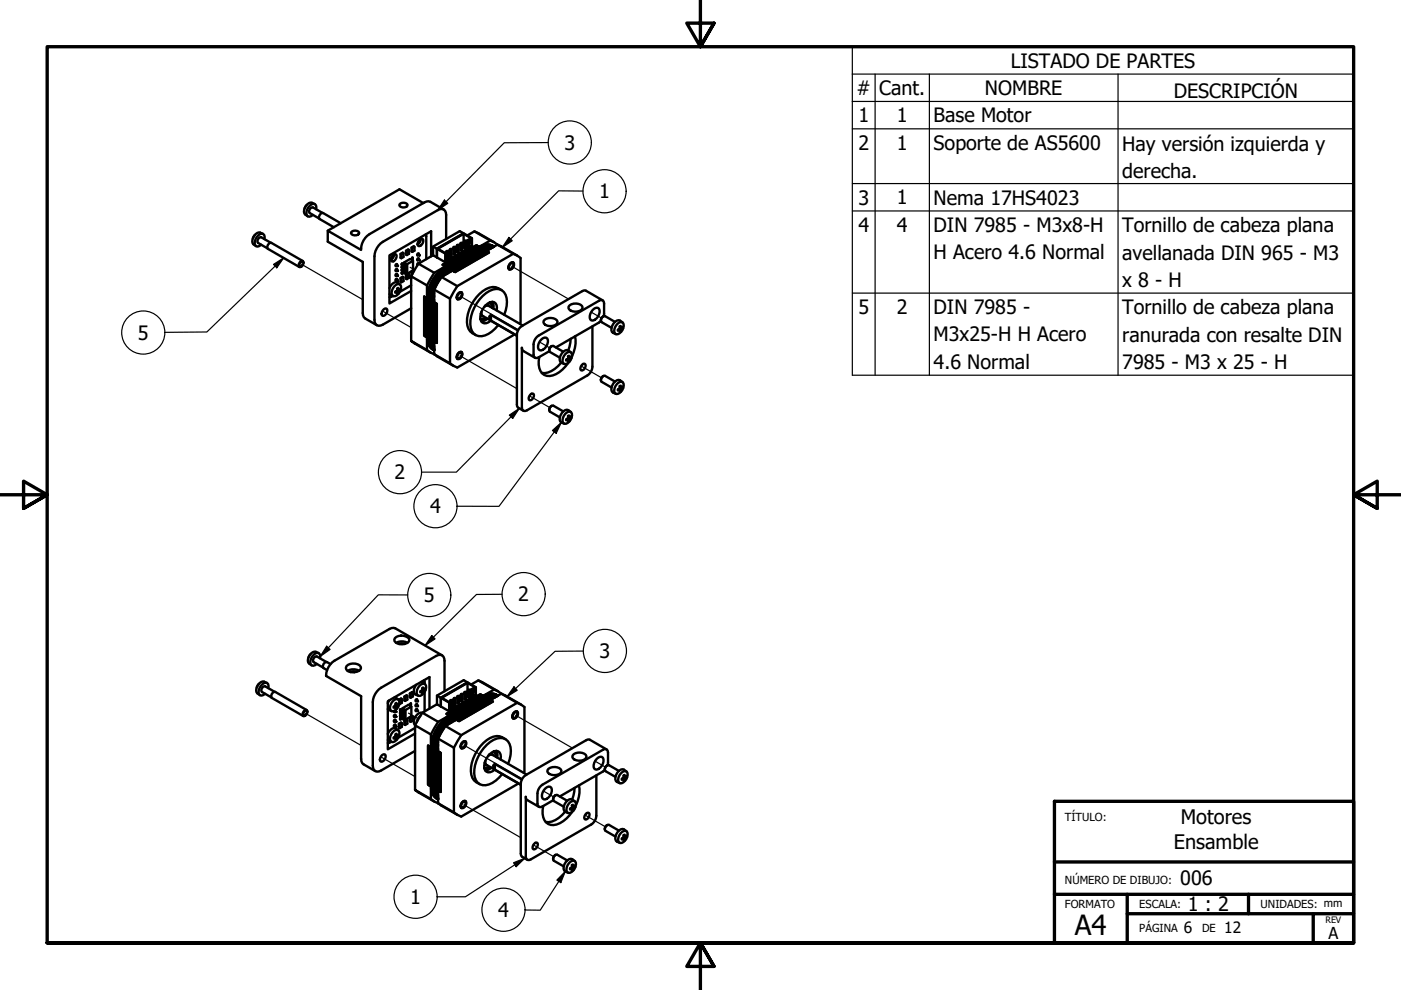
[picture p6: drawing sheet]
<svg xmlns="http://www.w3.org/2000/svg" width="297mm" height="210mm" viewBox="0 0 297 210" stroke-linecap="round" stroke-linejoin="round" font-family="sans-serif">
<defs><g id="words">
<text font-size="5.9" x="227.9" y="198.3">A4</text>
<g font-size="4.2">
<text x="214.3" y="14.4">LISTADO DE PARTES</text>
<text x="181.6" y="20.1">#</text>
<text x="186.4" y="20.2">Cant.</text>
<text x="208.8" y="20.2">NOMBRE</text>
<text x="248.8" y="20.7">DESCRIPCIÓN</text>
<text x="182" y="25.9">1</text>
<text x="190.2" y="25.9">1</text>
<text x="197.9" y="25.9">Base Motor</text>
<text x="119.7" y="31.8">3</text>
<text x="182" y="31.8">2</text>
<text x="190.2" y="31.7">1</text>
<text x="197.9" y="31.8">Soporte de AS5600</text>
<text x="237.9" y="31.9">Hay versión izquierda y</text>
<text x="237.9" y="37.7">derecha.</text>
<text x="127" y="42.1">1</text>
<text x="182" y="43.4">3</text>
<text x="190.2" y="43.4">1</text>
<text x="197.9" y="43.4">Nema 17HS4023</text>
<text x="182" y="49.2">4</text>
<text x="190.2" y="49.2">4</text>
<text x="197.9" y="49.2">DIN 7985 - M3x8-H</text>
<text x="237.9" y="49.2">Tornillo de cabeza plana</text>
<text x="197.9" y="55">H Acero 4.6 Normal</text>
<text x="237.9" y="55">avellanada DIN 965 - M3</text>
<text x="237.9" y="60.8">x 8 - H</text>
<text x="182" y="66.6">5</text>
<text x="190.2" y="66.6">2</text>
<text x="197.9" y="66.6">DIN 7985 -</text>
<text x="237.9" y="66.6">Tornillo de cabeza plana</text>
<text x="29.2" y="72">5</text>
<text x="197.9" y="72.4">M3x25-H H Acero</text>
<text x="237.9" y="72.4">ranurada con resalte DIN</text>
<text x="197.9" y="78.2">4.6 Normal</text>
<text x="237.9" y="78.2">7985 - M3 x 25 - H</text>
<text x="83.7" y="101.7">2</text>
<text x="91.2" y="108.9">4</text>
<text x="89.9" y="127.7">5</text>
<text x="109.9" y="127.5">2</text>
<text x="127.1" y="139.6">3</text>
<text x="248.9" y="180">Ensamble</text>
<text x="250.4" y="174.7">Motores</text>
<text x="87" y="191.7">1</text>
<text x="250.2" y="187.7">006</text>
<text x="105.6" y="194.4">4</text>
<text x="251.9" y="193.2">1 : 2</text>
</g>
<text font-size="3.5" x="281.6" y="199">A</text>
<g font-size="3.3">
<text x="251" y="197.8">6</text>
<text x="259.6" y="197.8">12</text>
</g>
<g font-size="2.4">
<text x="225.8" y="174">TÍTULO:</text>
<text x="225.8" y="187.3">NÚMERO DE DIBUJO:</text>
<text x="225.8" y="192.5">FORMATO</text>
<text x="241.6" y="197.6">PÁGINA</text>
<text x="241.6" y="192.5">ESCALA:</text>
<text x="254.9" y="197.6">DE</text>
<text x="267.3" y="192.5">UNIDADES: mm</text>
</g>
<text font-size="1.9" x="281" y="195.8">REV</text>
</g></defs>
<!-- layer: Tweak Trail (ANSI) -->
<g fill="none" stroke="#000" stroke-width=".25">
<path d="M63.9 56l13 7.5M87 56.7l.9 .5M108.5 56.4l12 7M81.1 65.9l6.1 3.6M97.5 62.8l12.4 7.1M97.5 75.4l12.1 7M114.4 72.5l2.2 1.3M123.2 77.6l4.3 2.5M125.3 66.2l2.2 1.2M112.2 83.9l4.4 2.5M64.7 151.2l11.9 6.9M86.6 151.2l2.1 1.2"/>
<path d="M98.4 158l12.3 7.1M109.3 151.7l12.1 6.9M80.7 160.5l7.3 4.2M98.4 170.6l12 7M113.1 179.1l4.3 2.5M115.2 167.7l2.2 1.3M124 172.8l4.4 2.5M126.2 161.4l2.2 1.2"/>
</g>
<!-- layer: Visible (ANSI) -->
<g fill="none" stroke="#000" stroke-width=".51">
<path d="M54 49.8l-.4 .8M55.8 49.6l-.6-.3a1.7 1.7 0 0 0-1.5 2.5l.6 .4M56.1 50.7v-.5l-.3-.6a1.73 1.73 0 0 0-1.8 2l.1 .4 .5 .3 .8-.4M57.4 51.5l-2-1.2a.79 .79 0 0 0-.7 1.2l2 1.2M63.7 55.7l.2-.2h.4a.7 .7 0 0 1-.1 .8 .7 .7 0 0 1-.7 .2l-.1-.2zM64.2 55.3l-6.7-3.8a.85 .85 0 0 0-.7 1.3l6.7 3.8M64.3 55.7l-.2-.4a.8 .8 0 0 0-.7 .5 .8 .8 0 0 0 .2 .8l.3-.1M65 43.5l-.4 .7M66.7 43.3l-.6-.3a1.7 1.7 0 0 0-1.4 2.5l.5 .4M67 44.4l.1-.5-.3-.6a1.72 1.72 0 0 0-1.8 2l.1 .4 .5 .2 .7-.3M68.4 45.1l-2-1.1a.79 .79 0 0 0-.7 1.2l2 1.1M72.2 47.3l-3.7-2.1a.85 .85 0 0 0-.7 1.2l3 1.8"/>
<path d="M74.5 49.2a1.1 1.1 0 0 1 1.7 .1 .99 .99 0 0 1-1.8 .2zM83.2 54.2l.6-.3h.2a1.01 1.01 0 0 1-1 1.5 .98 .98 0 0 1 .2-1.2zM83.5 54a1.23 1.23 0 0 1-.6 1M83.5 53.9a1.33 1.33 0 0 1-.6 1.2M83.9 56h.3l.2 .4h-.6zM83.9 57.1h.3l.2 .3h-.6zM83.9 58.1h.3l.2 .4-.6-.1zM83.9 59.2l.3-.1 .2 .4h-.6zM84.4 56.4h.1M84.4 57.4h.1M84.4 58.5h.1M84.4 59.5h.1"/>
<path d="M84.7 43.3a1.12 1.12 0 0 1 1.7 .1 .98 .98 0 0 1-1.7 .1zM85.1 59v.9l-.2-.1v-.9l.5-.2 .2 .1v.8l-.5 .3M85.1 53.9v.9l-.2-.1v-.9l.5-.2 .2 .1v.8l-.5 .3M85.2 56.6h.1M85.2 57.2h.1M85.2 57.8h.1M85.2 56.6v.2zM85.2 57.2v.2zM85.3 55.9l-.1 .3v-.2M85.3 58v-.2l-.1 .2M85.3 56.1h.6M85.3 56.5h.6"/>
<path d="M85.3 56.7h.6M85.3 57.1h.6M85.3 57.3h.6M85.3 57.8h.6M85.6 58.8l-.5 .2-.2-.1M85.6 53.7l-.5 .2-.2-.1M85.7 55.9v-.3l1.2-.7 .5 .1 .1-.4-.2 .5 .3 .2-1.3 .7M85.7 56.1v.4M85.7 56.7v.4M85.7 57.3v.4M85.7 55.6l.2 .3M85.9 55.9v.2"/>
<path d="M85.9 55.9h-.7v.3M85.9 57.1h-.7v.3M85.9 57.1h.1M85.9 57.7h-.7v.3l.7-.1M85.9 56.1v.6M85.9 56.7v.6M85.9 57.3v.4M85.9 56.7v-.2h-.7v.3M85.9 56.1v-.2l.4 .1v2l-.4-.1v-.2M85.9 55.9h-.7M85.9 57.1v.2M85.9 57.7v.3"/>
<path d="M86.3 58.4v.8l-.2-.1v-.8l.4-.3 .2 .1v.8l-.4 .3M86.3 53.3v.8l-.2-.1v-.8l.4-.3 .2 .1v.8l-.4 .3M86.7 58.1l-.4 .3-.2-.1M86.7 53l-.4 .3-.2-.1M87.2 57.6l.2 .1v.4M87.2 58.4h.1M87.4 55v.1M87.4 52.6v.8l-.2-.1v-.8l.5-.3 .2 .1v.8l-.5 .3M87.5 54.6l-.1 .3M87.6 55.3v2l-1.3 .7M87.7 57.5l-.3 .2M87.8 57.4l-.6 .2v.8"/>
<path d="M87.9 52.3l-.5 .3-.2-.1M88.5 53.8h.3l.2 .3h-.6zM88.5 54.8h.3l.2 .4-.6-.1zM88.7 55.9l-1.5 2.7M88.8 55.9l-.2-.1-.1 .4M88.9 50.9l.2-.2h.5a1 1 0 0 1-.9 1.4 .98 .98 0 0 1 .2-1.2zM89 55.2h.1M89 54.1h.1M89.2 50.7a1.22 1.22 0 0 1-.7 1.1M89.2 50.7a1.35 1.35 0 0 1-.7 1.1M89.7 43.1l-5-3-15.2 8.8M90.3 49.7l.1 5.2"/>
<path d="M91.4 54.3v-5.3l-8.8 5.1v10.2l4.6-2.6M91.8 54.1v-1.8l5.7-3.3 .8 .5-5.7 3.2v1.9M91.8 52.3l.8 .4v1.9M92.1 57.8l-1.6 2.7M92.6 54.6l-.8-.5-3.1 1.8 3.4 1.9M92.6 54.6l1.8 1M93.4 59.1l-1.2 1.9M93.6 58.7l-1.5 2.7M93.6 58.7l3.4 2M93.7 57.9l1.4-1a8.6 8.6 0 0 0-3.9 6.7v8.3a2.97 2.97 0 0 0 .9 2.3 2.9 2.9 0 0 1-.9-2.3v-8.3a8.6 8.6 0 0 1 2.5-5.7zM94 58.1l1.4-1.1 7.1-4.1 1.4-.5h.7h-.7l-1.3 .5-7.2 4.1a8.7 8.7 0 0 0-3.9 6.8 8.6 8.6 0 0 1 2.5-5.7zM94.1 44.4l-2.9-1.6-.7-.1-12.2 6.9a3.9 3.9 0 0 0-1.7 3.4l-7.1-4.1v2.3l7.4 4.3 .1 11.4 .4 .6 2.5 1.5"/>
<path d="M94.4 53.8l1.1-.6v1.8l-1.1 .6zM94.4 56.5a8.6 8.6 0 0 0-3.9 6.7l-.6-.3M94.4 56.5l-2.3 1.3M94.5 54.4l.5-.3v.9l-.5 .3zM94.6 56.6a8.6 8.6 0 0 0-3.9 6.7v8.3a2.85 2.85 0 0 0 1.1 2.5 2.61 2.61 0 0 1-1.3-2.6l-.6-.3v-8.3M94.6 50.7v-5.1a1.08 1.08 0 0 0-.5-1.2 1.08 1.08 0 0 0-1.3 .1l-11.6 6.8a3.9 3.9 0 0 0-1.8 3v13.5a1.08 1.08 0 0 0 .5 1.2 1.08 1.08 0 0 0 1.3-.2l6-3.4M94.6 53.9l.3 .1M94.6 54.1l.1 .1zM94.7 53.5l-.3 .1M94.7 54.3v.4l.1 .1M94.7 53.3l.1 .1M94.7 53.9l.2-.2h-.2v.3"/>
<path d="M94.7 54v.1M94.7 54l-.1 .1M94.7 54.1h.1M94.8 53.9h-.1M94.9 53.8h.1M94.8 54.1h.1M94.8 53.4h.1M94.8 54.2v.6M94.8 53.8v.1M94.9 53.8l-.2 .1 .2-.1M94.9 53.7v.3l-.2 .2M94.9 53.7l.2 .1v.1"/>
<path d="M94.9 54.2v.8M94.9 54.7l-.1 .1M95 53.6v.2M95 56.8a8.6 8.6 0 0 0-3.9 6.7M95 53.3l-.2-.1-.1 .1v.2M95 55l-.5 .2M95.1 53.5l-.1 .3M95.1 53.7l-.1 .1M95.1 56.9l7.2-4.2a2.93 2.93 0 0 1 2.4-.4 3 3 0 0 0-2.4 .4zM95.1 53.9l-.1 .1M95.1 53.8l-.1 .2M95.1 53.6h-.1"/>
<path d="M95.1 53.7v.1M95.2 53.6l-.1 .1M95.2 53.6v.1M95.2 53.5h-.1M95.2 53.7v.2l-.3 .1M95.4 53.1v-.3h.4v1.5l-.2 .1M95.4 53l-.6 .4M95.4 52.8l.2 .1M95.5 57.1l-1.7 1.5M95.7 57.2l-1.5 1.1M96.1 52.6l-.5 .3v1.5l-.1-.1M96.1 52.4l.2 .1"/>
<path d="M96.9 52.2l-.6 .3v1.4l-.2-.1v-1.4h.4v1.4l-.2 .1M96.9 52l.2 .1M97.6 51.7l-.5 .4v1.4l-.2-.1v-1.4h.4v1.4l-.2 .1M97.6 51.5l.2 .1M98.3 49.6l.1 1.8M98.3 51.4l-.5 .2v1.5l-.2-.1v-1.5h.4v1.5l-.2 .1M98.4 51.1h.4v1.4l-.2 .1M98.8 51.1l-.2 .1v1.4l-.2-.1v-1.4l.2 .1M98.8 51.6l.1 .1M98.9 51.1l.1 1.8zM98.9 51.1l1-.6-1.6-.9-5.5 3.1 1.6 1 1.1-.5M98.9 52.9l-3.4 1.9"/>
<path d="M98.9 52.9l-3.4 2M99 51.1l1.1-.6-1.8-1-5.7 3.2 1.8 1.1M99.1 49.9l1.5-.8 3.3 1.9M99.4 52l.3 .2M99.5 51.3l-.1 .2M99.5 51.2l-.1 .3M99.5 50.9l.1 .3-.2 .1 .2-.1v.1M99.5 51.1l-.1 .2M99.6 51v.2M99.6 50.9v.5h-.3M100 52.2v-.9l-.6 .3v.9l.6-.3-.6 .2M100.1 50.5v1.8l-1.1 .6"/>
<path d="M100.6 49.1l4.2 2.3M101 52l-7.2 4.1M101.1 52.1l-7.1 4.1 7.2-4.1M101.3 52.2l-7.2 4.1M101.4 52.2l-7.2 4.2M101.5 52.3l-7.2 4.1M101.7 52.4a2.82 2.82 0 0 1 2.8-.2 2.76 2.76 0 0 0-2.8 .2zM101.7 52.4l-7.2 4.1a8.6 8.6 0 0 0-3.9 6.8v8.3a2.63 2.63 0 0 0 1.3 2.6 2.66 2.66 0 0 1-1.1-2.5v-8.3a8.6 8.6 0 0 1 3.9-6.8l7.2-4.1a2.87 2.87 0 0 1 2.7-.3 2.63 2.63 0 0 0-3 .1l-.6-.3-7.2 4.1 .6 .4M102.8 53.1l-7.2 4.1-1.5 1.2M103.1 53.2l2.4-1.3 4.1 2.3M103.1 53.2l.5 .3M103.1 53.2l-7.7 4.5"/>
<path d="M103.3 53.3l-7.2 4.1M103.4 53.4l-7.2 4.1 7.2-4.1M103.5 53.4l-7.2 4.2M103.5 53.5l-7.1 4.1M103.6 53l-.5 .2M103.7 53.5l-7.2 4.2-.6-.3-2.3 1.3M103.9 51l4.9 2.8M103.9 51l-9.5 5.5M104 52.7l-1 .4-7.2 4.2-1 .7M104.1 52.7l-1.2 .4-7.1 4.2-1.2 .8M104.3 52.6l-1.5 .5M104.3 52.5l-1.5 .5"/>
<path d="M104.4 52.5l-1.7 .5-7.2 4.1-1.8 1.6M104.5 52.4l-1.2 .3-.6 .3M104.7 52.3a3.1 3.1 0 0 0-2.3 .5l-7.2 4.1a8.6 8.6 0 0 0-3.9 6.8v8.3a3 3 0 0 0 .8 2.1 3.1 3.1 0 0 1-.7-2.1v-8.3a8.6 8.6 0 0 1 3.9-6.7l7.1-4.2a3.1 3.1 0 0 1 2.2-.5M104.7 52.3a2.88 2.88 0 0 0-2.5 .4l-7.3 4.1a8.6 8.6 0 0 0-3.9 6.7l.1 8.3a2.86 2.86 0 0 0 1 2.4M104.7 52.3a2.64 2.64 0 0 0-2.7 .3l-7.2 4.1a8.6 8.6 0 0 0-3.9 6.7v8.3a2.84 2.84 0 0 0 1.1 2.5M104.7 52.3a2.86 2.86 0 0 0-2.6 .3M104.7 52.3h.1M104.7 52.3a2.62 2.62 0 0 0-2.9 .2l-7.1 4.1a8.6 8.6 0 0 0-3.9 6.8v8.2a2.63 2.63 0 0 0 1.3 2.7M104.7 52.3a2.64 2.64 0 0 0-2.7 .3l-7.2 4.1a8.6 8.6 0 0 0-3.9 6.8v8.3a2.87 2.87 0 0 0 1.2 2.5M108.1 56l.5-.4 .3 .1a1.04 1.04 0 0 1-.8 1.5 .73 .73 0 0 1 0-1.2zM108.3 55.8h.5a.8 .8 0 0 1 0 .8 .8 .8 0 0 1-.9 .4 1.02 1.02 0 0 1 .4-1.2zM108.8 55.7a.89 .89 0 0 1-.8 1.3"/>
<path d="M108.8 53.8l1.6 .9v13.7l-.2 .3M108.8 53.8l-11.8 6.9M108.8 55.7a.94 .94 0 0 0-.9 .4 .94 .94 0 0 0 .1 1M81.4 65.6l.5-.2a.98 .98 0 0 1-.8 1.6 .86 .86 0 0 1 .3-1.4zM82.6 62.3l.8 .5M83.3 62.7l-.7 .3M83.6 60.7a.87 .87 0 0 1 1.3-.3 1.81 1.81 0 0 1-1.4 2.4 1.32 1.32 0 0 1 .1-2.1zM84 61.8l.2 .2M84 61.7l.2 .2M84.2 61.3l.3 .2M84.2 61.4l.3 .1M84.2 62v.3l.2-.1"/>
<path d="M84.6 61.5h.2l-.4 .7-.2-.2M84.8 61.5v-.2l-.3 .2-.1-.5-.2 .2v.4l-.4 .2v.3l.4-.1M84.8 60.3l-.5-.4a1.44 1.44 0 0 0-1.7 1.2M87.2 60.5l-2.4 1.4M89.9 62.9v8.3M90.1 63v8.2M90.1 63v8.3M90.2 63v8.3M90.2 63.1v8.3M90.3 63.1l.1 8.3M90.5 63.2v8.3M90.5 74.2l4.9 2.8"/>
<path d="M90.5 74.2l-3.3-1.9 4.1 2.4M90.5 60.5l-3.3-1.9v13.7M90.5 60.5v13.7M91.5 63.8v8.3l.3 1.4 .3 .6M91.5 72.1l.2 1.4 .4 .6M91.9 72.3l.2 1.2M91.9 64v8.3M91.9 72.3l.2 1.1M92 74.2l.1 .1M92.1 61.5l-.5 2.3v8.3l.2 1.3 .3 .5-.3-.5-.2-1.2v-8.3l.5-2.3M92.1 62.1l-.3 1.8v8.3l.3 1.5M92.1 62l-.4 1.9v8.3l.4 1.6"/>
<path d="M92.1 62.8l-.2 1.2M92.1 62.6l-.2 1.4M92.1 63.5v9.4M92.1 61.4v11M92.1 64.1l.5 .3v8.3M92.1 61.4l3.3 1.9M92.2 64.2v8.3M92.3 64.2v8.3M92.3 64.3v8.3M92.4 64.3v8.3M92.5 64.4v8.2M92.6 72.7l-.5-.3v2.7l4 2.5"/>
<path d="M95.4 63.3v13.7M97 60.7l-1.6 2.6M97 76.1h.1M97 63.4v.1M97.1 62.3l.6-.3h.2a1.04 1.04 0 0 1-.8 1.5 .73 .73 0 0 1 0-1.2zM97.1 75l.5-.3h.2a.8 .8 0 0 1 0 .9 .8 .8 0 0 1-.8 .3l-.1-.2zM97.4 74.7h.5a1.04 1.04 0 0 1-.8 1.5 .84 .84 0 0 1 .3-1.5zM97.4 62.2l.4-.1a.8 .8 0 0 1 0 .9 .8 .8 0 0 1-.8 .3 1.01 1.01 0 0 1 .4-1.1zM97.8 74.7a.88 .88 0 0 1-.8 1.3M97.8 62.1a.89 .89 0 0 1-.8 1.3M97.8 74.6a.97 .97 0 0 0-.8 1.5M97.8 74.6h.1"/>
<path d="M97.9 62a.95 .95 0 0 0-.9 .4 .95 .95 0 0 0 0 1M101.9 67.7h.1M102 66.5l.3 .5M102 66.4a.58 .58 0 0 0 .5 .7M102.1 66.1v.7l.2 .2 7.3 4.2M102.7 65l.6-.3 .2 .1 7.3 4.2M102.9 64.8a.59 .59 0 0 1 .9 .1M103 67.4l-.8 .3-.3-.1M103.1 67.4a1.03 1.03 0 0 1-1.3 .2M103.1 67.5a1.15 1.15 0 0 1-1.2 .2M103.3 67.6l-.8 .5h-.5M103.6 64.7l-.7 .1"/>
<path d="M103.6 64.7h.1M103.8 67.1v.6M103.8 64.1a.95 .95 0 0 1 .5 1.1v-.4l-.4-.7M103.9 64.1a1.13 1.13 0 0 1 .5 1.2M103.9 64.1h.1M104.1 66.8l-.3 .3M104.1 66.8v1.2l-.3-.3M104.1 66.8l5.7 3.3M104.4 64l.3 .9-.1 .5M105.3 65.8a1.32 1.32 0 0 0-.9-1.8 3.4 3.4 0 0 0-2.4 4.1 1.22 1.22 0 0 0 2.1-.1M106.3 61.5a2.99 2.99 0 0 0-3.9 .2 8.3 8.3 0 0 0-3.3 7.4 2.6 2.6 0 0 0 1.7 1.9M106.9 66.7a4.9 4.9 0 0 0 0-4.7 2.67 2.67 0 0 0-3.8 .1 8.2 8.2 0 0 0-3.3 7.5 2.11 2.11 0 0 0 3 1.5 6.4 6.4 0 0 0 2.8-2.2"/>
<path d="M109 70.8l-.2 .3-11.8 6.8-1.6-.9M114.3 75.7a3.4 3.4 0 0 0 1.1 3.8 3.5 3.5 0 0 0 3.9-1.1l1.2-1.5M114.8 72a.83 .83 0 0 1 1.2-.2 1.87 1.87 0 0 1-1.6 2.5 1.54 1.54 0 0 1 .4-2.3zM115.5 67.8a1.94 1.94 0 0 1 2.7 .4 1.55 1.55 0 0 1-2.1 .9 .84 .84 0 0 1-.8-1zM117 73.4l-.5 .5-.1 .4M119 76.9a4.8 4.8 0 0 1-4.1 2.2M119 76.9l.6 .3M119.4 74.6l-2.1-1.2a.84 .84 0 0 0-.7 1.2l2.1 1.2M119.9 75.1a.86 .86 0 0 1 1.2-.3 1.81 1.81 0 0 1-1.4 2.4 1.32 1.32 0 0 1 .2-2.1zM120.2 76.2l.3 .1M120.3 76.1l.1 .2M120.5 75.7l.2 .2"/>
<path d="M120.5 75.8h.2M120.5 76.4l-.1 .3 .2-.1M120.8 64.7a1.95 1.95 0 0 1 2.7 .4 1.53 1.53 0 0 1-2.1 .9 .83 .83 0 0 1-.8-1zM120.8 75.8l.2 .1-.3 .3-.1 .4-.1-.2M120.8 75.8l-.2-.4-.2 .1 .1 .5-.5 .2v.3l.5-.1M120.8 75.8l.2-.2v.3M121 71.8l-.5 2.5M121 74.7l-.5-.4a1.7 1.7 0 0 0-1.8 2l.3 .6M121.9 71.3a6.3 6.3 0 0 1-.6 4.3M123.3 77.4l.6-.3 .2 .1a.98 .98 0 0 1-.9 1.3 .79 .79 0 0 1 .1-1.1zM125.6 69.2v8.6a2.33 2.33 0 0 1-1.1 1.8l-12.8 7.4a.65 .65 0 0 1-.7 .1 .65 .65 0 0 1-.4-.7v-12.7l.4 .7 2.4 1.5M125.7 65.7a.83 .83 0 0 1 1.3-.2 1.87 1.87 0 0 1-1.6 2.4 1.54 1.54 0 0 1 .3-2.2z"/>
<path d="M127.4 68.1l-9.5 5.6M127.8 63.7l-3.6-2.1h-.4l-13.2 7.5a2.31 2.31 0 0 0-1 1.9v14.8l.1 .5 1.3 .8M127.9 79.7l-.4 .5-.1 .4M127.9 67.1l-.4 .5-.1 .4M128 67l.1-2.6a.65 .65 0 0 0-.3-.7 .65 .65 0 0 0-.8 .1l-12.8 7.4a2.31 2.31 0 0 0-1.1 1.8v2.2a.65 .65 0 0 0 .3 .6 .65 .65 0 0 0 .8 0l2.3-1.3M130.4 68.2l-2.1-1.2a.85 .85 0 0 0-.7 1.3l2.1 1.2M130.8 68.8a.86 .86 0 0 1 1.3-.4 1.81 1.81 0 0 1-1.4 2.5 1.32 1.32 0 0 1 .1-2.1zM131.2 69.8l.2 .2M131.4 69.4l.3 .1M131.4 69.5h.3M131.4 70.1v.3l.2-.2M131.7 69.5l.3 .1-.4 .6-.2-.2"/>
<path d="M132 69.6v-.3l-.3 .2-.1-.4-.2 .1v.5l-.4 .2v.2h.4M132 68.4l-.5-.4a1.7 1.7 0 0 0-1.9 2l.4 .6 .6 .2M112.4 83.7l.5-.3 .2 .1a.98 .98 0 0 1-.8 1.4 .78 .78 0 0 1 .1-1.2zM117 86l-.5 .6-.1 .3M119.4 87.2l-2.1-1.2a.84 .84 0 0 0-.7 1.3l2.1 1.2M119.9 87.7a.87 .87 0 0 1 1.2-.3 1.81 1.81 0 0 1-1.4 2.5 1.32 1.32 0 0 1 .2-2.2zM120.2 88.8l.3 .2M120.3 88.8l.1 .2M120.5 88.4l.2 .1M120.5 88.5h.2M120.5 89.1l-.1 .2 .2-.1M120.8 88.5h.2l-.4 .7-.1-.2"/>
<path d="M120.8 88.5l-.2-.4-.2 .1 .1 .5-.5 .2v.2h.5M120.8 88.5l.2-.2v.2M121 87.4l-.5-.4a1.7 1.7 0 0 0-1.8 2l.3 .6 .6 .2M130.4 80.9l-2.1-1.2a.84 .84 0 0 0-.7 1.3l2.1 1.2M130.8 81.4a.87 .87 0 0 1 1.3-.3 1.81 1.81 0 0 1-1.4 2.4 1.32 1.32 0 0 1 .1-2.1zM131.2 82.5l.2 .2M131.2 82.5l.2 .1M131.4 82.1l.3 .1M131.7 82.2h.3l-.4 .7-.2-.2M131.8 82.2l-.2-.5-.2 .2v.4l-.4 .2v.3l.4-.1v.3l.2-.1M131.8 82.2l.2-.2v.2M132 81l-.5-.4a1.7 1.7 0 0 0-1.9 2.1l.4 .5 .6 .3"/>
<path d="M65.8 138.7l-.4 .8M67.5 138.5l-.5-.3a1.7 1.7 0 0 0-1.5 2.5l.5 .4M67.8 139.6l.1-.5-.3-.6a1.71 1.71 0 0 0-1.8 2l.1 .4 .5 .3 .8-.4M83.7 135.3a2.06 2.06 0 0 1 3.1 .3 1.48 1.48 0 0 1-2 1 .97 .97 0 0 1-1.1-1.3zM84 136.3a2.45 2.45 0 0 1 2.4 0M84.6 136.5l.6-.1 .6 .1M93.7 138.9l-10.2-5.8-.9 .3-11.7 6.7a3.9 3.9 0 0 0-1.8 3.2l7.5 4.3v13.8l.5 .7 2.5 1.4M54.9 145l-.5 .8M56.6 144.8l-.6-.3a1.7 1.7 0 0 0-1.4 2.5l.5 .4M56.9 145.9v-.8l-.2-.3a1.72 1.72 0 0 0-1.9 2l.1 .4 .6 .3 .7-.4M58.2 146.7l-2-1.2a.79 .79 0 0 0-.7 1.2l2 1.2M64.5 150.9l.2-.2h.4a.7 .7 0 0 1-.1 .8 .7 .7 0 0 1-.7 .2v-.2z"/>
<path d="M65 150.5l-6.6-3.8a.85 .85 0 0 0-.8 1.3l6.7 3.8M65.2 151l-.1-.4-.2-.1a.8 .8 0 0 0-.7 .5 .8 .8 0 0 0 .2 .8l.3-.1M69.2 140.3l-2-1.1a.79 .79 0 0 0-.7 1.2l2 1.1M70.1 140.8l-.8-.4a.85 .85 0 0 0-.7 1.2l.7 .5M73.5 141.2a2.17 2.17 0 0 1 3 .2 1.29 1.29 0 0 1-1.7 1.1 1 1 0 0 1-1.1-.2 1 1 0 0 1-.2-1.1zM75.5 142.5l-.6-.2-.6 .2M76.1 142.2a2.44 2.44 0 0 0-2.4 0M82.2 150.3l.8 .5M82.2 156.9l.8 .4M82.6 148.5l-.4 .6M82.9 157.3l-.7 .2M83.3 148.7a.87 .87 0 0 1 1.2-.3 1.82 1.82 0 0 1-1.4 2.4 1.32 1.32 0 0 1 .2-2.1z"/>
<path d="M83.3 155.2a.86 .86 0 0 1 1.2-.3 1.81 1.81 0 0 1-1.4 2.4 1.32 1.32 0 0 1 .2-2.1zM83.5 150.8l.1 .1h.4M83.6 151.6h.2l.2 .4-.5-.1zM83.6 153.7h.2l.2 .3h-.5zM83.7 147.8l.7 .5M83.7 149.7l.1 .2-.2-.1M83.7 156.3l.1 .2-.2-.2M83.8 150.6l.2 .3M83.9 149.3l.3 .2M83.9 155.9l.3 .1M83.9 149.4h.2M83.9 155.9l.2 .1"/>
<path d="M83.9 150l-.1 .3 .2-.1M83.9 156.5l-.1 .3 .2-.1M84 150.9h.1M84 152h.1M84 153h.1M84 154h.1M84 153l-.3-.4-.2 .2 .1 .2h.4M84.2 149.5h.2l-.4 .7-.1-.2M84.2 156h.2l-.4 .7-.1-.2M84.2 156l-.2-.4-.2 .1 .1 .5-.5 .2v.2l.5-.1M84.2 156l.2-.2v.2M84.4 149.5v-.2l-.2 .2-.2-.5-.2 .1 .1 .5-.5 .2v.3l.5-.1"/>
<path d="M84.4 154.8l-.5-.3a1.44 1.44 0 0 0-1.7 1.1M84.6 148.4l.4-.3 .2 .1v.8l-.5 .3M84.7 153.6v.8l-.1-.1v-.8l.4-.3 .2 .1v.8l-.5 .3M84.7 148.5v.7M84.8 151.1h.1M84.8 151.7h.1M84.8 152.3h.1M84.9 151.1v.2zM84.9 151.7v.2zM84.9 150.4v.3M84.9 151.6v.3M84.9 150.6h.7l-.1 .7 .1-.3"/>
<path d="M84.9 151.9l.7-.1v.4M84.9 150.4v.3v-.2M84.9 151.7l.7-.1zM84.9 152.5v-.2v.2M84.9 151.1h.6M84.9 151.3h.6M84.9 152.3h.6M85.2 153.3l-.5 .3-.1-.1M85.2 148.2l-.5 .3-.1-.1M85.3 150.4v-.2l1.3-.8 .4 .1v-.3h.1l-.1 .4 .2 .2-1.2 .7M85.3 150.2l.3 .2h-.7M85.3 150.6v.4"/>
<path d="M85.3 151.3v.3M85.3 151.9l.1 .4M85.5 150.4v.2l.1-.2 .4 .1v2.1l-.4-.2v-.2M85.6 151h-.7v.3M85.6 152.2l-.7 .1-.1 .2 .8-.1M85.6 152.2h.1M85.6 151h.1M85.6 151.2l-.1 .7 .1-.3M85.6 150.4l-.8 .1M85.6 152.2l-.1 .3M85.9 152.9v.8l-.2-.1v-.8l.5-.3 .2 .1v.8l-.5 .3M85.9 147.8v.8l-.2-.1v-.8l.5-.3 .2 .1v.8l-.5 .3"/>
<path d="M86.4 152.6l-.5 .3-.2-.1M86.4 147.5l-.5 .3-.2-.1M86.9 152.1l.2 .1v.8l-.2-.1v-.8l.5-.2 .1 .1v.8l-.4 .2M87.1 149.6v.1M87.1 147.1v.8l-.2-.1v-.8l.5-.2 .1 .1v.8l-.4 .2M87.1 149.2v.2M87.2 149.8v2.1l-1.2 .7M87.5 146.9l-.4 .2-.2-.1M87.5 152l-.4 .2M88 154.3l-3.6 2.1M88.2 148.3h.2l.2 .4-.5-.1zM88.2 149.4l.2-.1 .2 .4h-.5z"/>
<path d="M88.2 150.4h.2l.2 .3h-.5zM88.2 145.2a1.44 1.44 0 0 0-.1 2l.6 .3M88.6 148.7h.1M88.6 149.7h.1M88.6 150.7h.1M88.9 145.4a.87 .87 0 0 1 1.3-.3 1.81 1.81 0 0 1-1.4 2.4 1.32 1.32 0 0 1 .1-2.1zM89.1 151.8l-.5 .6-.2 .7M89.3 144.6l.8 .4M89.3 146.5l.2 .2-.2-.2M89.5 151.1a1.75 1.75 0 0 0-1.5 2.6M89.5 146.1l.3 .1-.3-.1M89.5 151.1l-1.5 2.7"/>
<path d="M89.6 146.7l-.1 .3 .2-.1M89.9 146.2h.2l-.4 .7-.1-.2M89.9 144.2l.1 .8M90 146.7v4.1M90.1 146.2v-.2l-.3 .2-.1-.4-.2 .1v.4l-.4 .3v.2l.5-.1M90.8 158.1v8.3l.6 .3a2.63 2.63 0 0 0 1.4 2.7 2.66 2.66 0 0 1-1.2-2.5v-8.3a8.6 8.6 0 0 1 3.9-6.7l7.2-4.2a2.87 2.87 0 0 1 2.8-.3 2.63 2.63 0 0 0-3 .2l-7.2 4.2a8.6 8.6 0 0 0-3.8 6.7v8.3a2.84 2.84 0 0 0 1.1 2.5M90.8 158.1v8.3M90.9 158.2v8.3M91 158.2l.1 8.4M91.1 150.2v-6.6l-8.9 5.1v10.2l5.8-3.4M91.2 158.3v8.3M91.2 158.4v8.2"/>
<path d="M91.3 158.4v8.3M91.4 155.7l-3.4-1.9v13.7M91.4 155.7v13.7M91.7 158.6l.1 8.4a2.88 2.88 0 0 0 1.1 2.5M92.2 158.9v8.3M92.7 149.3v-1.8l5.6-3.3 .8 .5-5.6 3.3v1.8M92.7 147.5l.8 .5v1.8M92.9 156.8l-.4 2.3v8.3l.4 1.7M92.9 156.7l-.5 2.3v8.3l.1 .7 .4 1.2M92.9 157.4l-.3 1.8v8.2l.3 1.5M92.9 157.2l-.3 1.9v8.3l.3 1.6M92.9 158l-.1 1.2v8.3l.1 1.1"/>
<path d="M92.9 157.8l-.2 1.4v8.3l.2 1.2M92.9 158.7v9.4M92.9 159.3l.5 .3v8.3l-.5-.3v2.7l4.1 2.5M92.9 156.6v11M92.9 156.6l3.3 1.9M92.9 153l-1.5 2.7M93 159.4v8.3M93.1 159.5v8.2M93.2 159.5v8.3M93.3 159.5v8.3M93.5 159.6v8.3M93.5 149.8l-.8-.5-3.2 1.8 3.4 1.9"/>
<path d="M93.5 149.8l1.7 1M94.2 154.3l-1.1 1.9M94.2 146.6v-6.5a1.08 1.08 0 0 0-.5-1.2 1.08 1.08 0 0 0-1.2 .2l-11.7 6.7a3.9 3.9 0 0 0-1.8 3.1v13.4a1.08 1.08 0 0 0 .6 1.2 1.08 1.08 0 0 0 1.2-.1l7.2-4.2M94.4 153.9l-1.5 2.7M94.4 153.9l3.4 2M94.6 153.1l1.3-1 7.2-4.1-7.2 4.1a8.6 8.6 0 0 0-3.8 6.7v8.3a2.99 2.99 0 0 0 .8 2.3 2.92 2.92 0 0 1-.9-2.3v-8.3a8.6 8.6 0 0 1 2.6-5.7zM94.7 153.2l1.3-1 7.2-4.2a3 3 0 0 1 2.3-.4 3.2 3.2 0 0 0-2.2 .4l-7.2 4.2a8.8 8.8 0 0 0-3.9 6.7 8.6 8.6 0 0 1 2.5-5.7zM95.2 149l1.1-.6v1.8l-1.1 .6zM95.3 149.6l.6-.3v.9l-.6 .4zM95.5 149.1l.2 .1M95.5 149.3v.1zM95.5 149.3h.1"/>
<path d="M95.5 149v.2M95.5 148.7l-.3 .1M95.5 149.5v.4l.2 .1M95.5 148.5l.2 .1M95.5 148.9v.2M95.6 148.9l-.1 .1M95.6 149.1h.1M95.6 148.9v.1M95.6 149.2v.1M95.7 149h.1M95.6 148.9h.1M95.7 149.3h-.1"/>
<path d="M95.7 148.6h.1M95.7 149.4v.6M95.7 149.1h-.1M95.7 149l-.1 .1M95.7 148.9v.3l-.2 .2M95.8 148.9l.2 .1v.1M95.8 152a8.6 8.6 0 0 0-3.9 6.7v8.3a2.84 2.84 0 0 0 1 2.4M95.8 149.4v.8M95.8 150h-.1M95.8 148.8v.2M95.8 152a8.6 8.6 0 0 0-3.9 6.8v8.2a2.9 2.9 0 0 0 1 2.4M95.8 148.5l-.1-.1-.2 .1v.2"/>
<path d="M95.9 150.2l-.6 .3M95.9 148.7l-.1 .3M95.9 149h-.1M95.9 149.1l-.1 .1M96 148.9l-.2 .3 .2-.3M96 148.8l-.2 .1h.2M96 148.7l-.2 .1M96.2 152.2a8.6 8.6 0 0 0-3.9 6.8v8.3l.1 .8 .5 1.2M96.2 148.3l.1 .1M96.2 152.3a8.6 8.6 0 0 0-3.9 6.7v8.3l.1 .7 .5 1.3M96.2 148.3v-.3h.4v1.5l-.2 .1M96.2 148.3l-.5 .3"/>
<path d="M96.2 148l.2 .1M96.2 158.5v13.7M96.4 152.3l-1.8 1.5M96.6 152.5l-1.1 .8M96.6 152.5l-1 .7M97 147.8l-.6 .3v1.5l-.1-.1M97 147.6l.2 .1M97.7 147.4l-.5 .3v1.4l-.2-.1v-1.4h.3v1.4l-.1 .1M97.7 147.2l.2 .1M97.8 155.9l-1.6 2.6M98 157.6l.5-.3h.2a.8 .8 0 0 1-.1 .9 .8 .8 0 0 1-.8 .3v-.6zM98.2 157.3l.5-.1a1.04 1.04 0 0 1-.8 1.5 .84 .84 0 0 1 .3-1.4z"/>
<path d="M98.5 147l-.6 .3v1.4l-.2-.1v-1.4h.4v1.4l-.2 .1M98.5 146.8l.2 .1M98.6 157.3a.89 .89 0 0 1-.7 1.3M98.7 157.2a.94 .94 0 0 0-.9 .5 .94 .94 0 0 0 0 1M99.1 144.8l.1 1.8M99.1 146.6l-.4 .3v1.4l-.2-.1v-1.4h.3v1.4l-.1 .1M99.2 146.3h.4v1.4l-.2 .1M99.6 146.3l-.2 .1v1.4l-.2-.1v-1.4l.2 .1M99.6 146.8l.1 .1M99.7 146.3l.1 1.9zM99.7 146.3l1-.6-1.6-.9-5.5 3.2 1.6 .9 1-.6M99.7 148.1l-3.4 2"/>
<path d="M99.8 146.3l1.1-.6-1.8-1-5.6 3.3 1.7 1M99.9 145.1l1.5-.8 3.4 1.9M100.2 146.5l.2-.1-.2 .3M100.3 147.2l.3 .2M100.4 146.1v.3l-.2 .1M100.4 146.2l-.2 .3M100.5 146.1v.5l-.3 .1 .2-.3M100.8 147.4v-.9l-.5 .3v.9l.5-.3-.5 .2M100.9 145.7v1.8l-1.1 .7M101.4 144.3l4.2 2.3M101.8 147.2l-7.2 4.2M102 147.3l-7.2 4.1"/>
<path d="M102.1 147.4l-7.2 4.1M102.1 147.4l-7.1 4.1M102.2 147.4l-7.1 4.2 7.2-4.1M102.4 147.6l-9.5 5.4M102.4 147.6a2.63 2.63 0 0 1 2.9-.2 2.67 2.67 0 0 0-2.7 .2l-7.2 4.2a8.6 8.6 0 0 0-3.9 6.7v8.3a2.84 2.84 0 0 0 1.1 2.5M102.4 147.6l-.6-.4-7.2 4.2 .6 .3a8.6 8.6 0 0 0-3.8 6.7l-.6-.3M103.9 148.4l.6 .3-7.2 4.2-.5-.3-2.4 1.3M103.9 148.4l2.4-1.3 4.2 2.3M104 148.4l-7.7 4.5M104.1 148.5l-7.2 4.2 7.2-4.2M104.2 148.6l-7.2 4.1M104.2 148.6l-7.1 4.1"/>
<path d="M104.4 148.7l-7.2 4.1M104.4 148.2l-.5 .2M104.4 159.9l-.6 .1M104.5 148.8l-7.2 4.1M104.7 159.3a1.02 1.02 0 0 1 .5 1.2M104.7 159.4l.3 .2 .1 .8M104.8 159.3a1.13 1.13 0 0 1 .4 1.2M104.8 159.3h.1M104.8 146.2l1.5 .9M104.8 146.2l-2.4 1.4M104.8 147.9l-1 .5-7.2 4.1M104.9 147.9l-1.1 .4-7.2 4.2"/>
<path d="M105.1 147.8l-1.4 .5-7.2 4.1-1.4 1.2M105.2 147.7l-1.6 .6-7.1 4.1-1.6 1.2M105.3 159.2l.1 .4v1M105.3 147.7l-1.2 .2-.6 .3-7.2 4.1-1.8 1.6M105.3 147.6l-1.2 .3-.6 .3M105.4 147.6h-.6l-1.4 .5-7.2 4.2M105.4 147.6h-.6l-1.4 .5-7.2 4.1M105.5 147.5a3 3 0 0 0-2.4 .5M105.5 147.5a2.88 2.88 0 0 0-2.5 .4l-7.2 4.1M105.6 147.5a2.65 2.65 0 0 0-2.8 .3l-7.2 4.1a8.6 8.6 0 0 0-3.9 6.7M105.6 147.5a2.86 2.86 0 0 0-2.7 .4l-7.1 4.1M105.6 147.5h.1"/>
<path d="M105.6 147.5a2.64 2.64 0 0 0-2.9 .2l-7.2 4.1a8.6 8.6 0 0 0-3.9 6.8v8.3a2.64 2.64 0 0 0 1.3 2.6M105.6 147.5a2.69 2.69 0 0 0-2.8 .3l-7.1 4.1a8.6 8.6 0 0 0-3.9 6.8M106.3 147.1l3.3 1.9M107.2 156.7a2.99 2.99 0 0 0-4 .2 8.3 8.3 0 0 0-3.3 7.4 2.6 2.6 0 0 0 1.8 1.9M109.2 151l.5-.1a1.04 1.04 0 0 1-.8 1.5 .83 .83 0 0 1 .3-1.4zM109.2 151h.4a.8 .8 0 0 1 0 .8 .8 .8 0 0 1-.8 .4 1.02 1.02 0 0 1 .4-1.2zM109.6 150.9a.89 .89 0 0 1-.8 1.3M109.6 149l1.6 .9v13.7l-.1 .3M109.6 149l-11.8 6.9M109.7 150.9a.94 .94 0 0 0-.9 .4 .94 .94 0 0 0 0 1M121.6 159.9a1.94 1.94 0 0 1 2.7 .4 1.54 1.54 0 0 1-2.1 .9 .83 .83 0 0 1-.8-1zM128.6 158.9l-3.5-2.1h-.5l-13.1 7.5a2.33 2.33 0 0 0-1.1 1.9v14.8l.2 .5 1.2 .8"/>
<path d="M81 160.1l.5-.2a.98 .98 0 0 1-.7 1.6 .86 .86 0 0 1 .2-1.4zM91.4 169.4l4.8 2.8M91.4 169.4l-3.4-1.9 4.1 2.5M91.7 166.9a2.85 2.85 0 0 0 1.2 2.6M92.2 167.2a3.1 3.1 0 0 0 .7 2.2 2.79 2.79 0 0 1-.7-2.2zM92.9 169.5h.1M98 170.3l.2-.3h.5a.92 .92 0 0 1-.7 1.3 .65 .65 0 0 1 0-1zM98.2 169.9h.5a1.04 1.04 0 0 1-.8 1.5 .84 .84 0 0 1 .3-1.5zM98.6 169.9a.89 .89 0 0 1-.7 1.3M98.7 169.9a.94 .94 0 0 0-.9 .4 .94 .94 0 0 0 0 1M102.7 162.8a.95 .95 0 0 0 1.2-.2l-.8 .3-.4-.1M102.8 161.7l.3 .5"/>
<path d="M102.8 161.6a.59 .59 0 0 0 .5 .7M102.9 161.3l.1 .7 .1 .2 7.3 4.2-5.5-3.2M103.5 160.2l.3-.2h.6l7.3 4.2M103.7 160.1a.59 .59 0 0 1 .9 0M104 162.7a1.13 1.13 0 0 1-1.3 .2M104.2 162.8l-.9 .5-.4 .1M104.6 162.9l.3 .3M104.6 162.3v.6M104.9 162l-.3 .3M104.9 162v1.2M104.9 162l5.7 3.3M106.1 161a1.31 1.31 0 0 0-.9-1.8 3.3 3.3 0 0 0-2.4 4.1 1.05 1.05 0 0 0 1.6 .2l.5-.3"/>
<path d="M107.7 161.9a4.9 4.9 0 0 0 0-4.7 2.68 2.68 0 0 0-3.8 .1 8.3 8.3 0 0 0-3.2 7.5 2.26 2.26 0 0 0 3.7 1.2l.7-.5 1.4-1.4M109.8 166l-.2 .3-11.8 6.8-1.6-.9M113.2 178.9l.5-.3 .2 .1a.98 .98 0 0 1-.8 1.4 .79 .79 0 0 1 .1-1.2zM115.2 170.9a3.4 3.4 0 0 0 1 3.8 3.5 3.5 0 0 0 3.9-1.1l1.2-1.5M115.6 167.2a.83 .83 0 0 1 1.3-.2 1.86 1.86 0 0 1-1.6 2.5 1.53 1.53 0 0 1 .3-2.3zM116.3 163a1.95 1.95 0 0 1 2.7 .4 1.54 1.54 0 0 1-2.1 .9 .83 .83 0 0 1-.8-1zM117.8 168.6l-.3 .2-.2 .7M119.8 172.1a4.8 4.8 0 0 1-4.1 2.2M119.8 172.1l.6 .3M120.3 169.8l-2.2-1.2a.84 .84 0 0 0-.7 1.2l2.1 1.2M121.1 171.3l.2 .2-.3-.1M121.3 170.9l.6 .2-.3 .3-.1 .4-.2-.2"/>
<path d="M121.3 171h.2M121.3 169.5a1.7 1.7 0 0 0-1.8 2l.3 .6M121.3 169.5l.6 .4M121.8 167.1l-.5 2.4M121.9 171.1v-.2l-.3 .2-.1-.5-.2 .1v.5l-.4 .2v.3l.4-.2v.4l.2-.1M122 171.1a.92 .92 0 0 0-.3-1.3 1.78 1.78 0 0 0-1.4 2.5 1.35 1.35 0 0 0 1.7-1.2M122.8 166.5a6.3 6.3 0 0 1-.7 4.3M124.2 172.6l.5-.3 .2 .1a.98 .98 0 0 1-.8 1.3 .79 .79 0 0 1 .1-1.1zM126.4 164.4v8.6a2.32 2.32 0 0 1-1 1.8l-12.9 7.4a.65 .65 0 0 1-.7 .1 .65 .65 0 0 1-.3-.7v-12.7l.3 .7 2.5 1.5M126.5 160.9a.84 .84 0 0 1 1.3-.2 1.87 1.87 0 0 1-1.6 2.4 1.54 1.54 0 0 1 .3-2.2zM128.2 163.3l-9.5 5.6M128.7 174.9l-.3 .3-.2 .6"/>
<path d="M128.7 162.3l-.4 .5-.1 .4M128.8 162.2l.1-2.6a.65 .65 0 0 0-.3-.7 .65 .65 0 0 0-.8 .1l-12.8 7.4a2.33 2.33 0 0 0-1 1.8v2.2a.65 .65 0 0 0 .3 .7 .65 .65 0 0 0 .7-.1l2.3-1.3M131.2 176.1l-2.1-1.2a.84 .84 0 0 0-.7 1.3l2.1 1.2M131.2 163.5l-2.1-1.3a.84 .84 0 0 0-.7 1.3l2.1 1.2M131.6 176.6a.87 .87 0 0 1 1.3-.3 1.82 1.82 0 0 1-1.4 2.4 1.32 1.32 0 0 1 .1-2.1zM131.6 164a.86 .86 0 0 1 1.3-.3 1.81 1.81 0 0 1-1.4 2.4 1.32 1.32 0 0 1 .1-2.1zM132 177.7l.2 .2M132.1 177.7l.1 .2M132.1 165l.1 .2-.2-.2M132.2 177.3l.3 .1M132.2 164.6l.3 .1h-.2M132.3 177.3l.2 .1"/>
<path d="M132.3 177.9l-.1 .3 .2-.1M132.3 165.3l-.1 .3 .2-.2M132.6 177.4h.2l-.3 .3-.1 .4-.1-.2M132.6 164.7l.2 .1-.3 .3-.1 .3-.1-.1M132.8 177.4v-.2l-.3 .2-.1-.4-.2 .1v.4l-.4 .3v.2l.5-.1M132.8 164.8v-.3l-.3 .2-.1-.4-.2 .1v.5l-.4 .2v.2h.5M132.8 176.2l-.5-.3a1.7 1.7 0 0 0-1.8 2l.3 .5 .6 .3M132.8 163.6l-.5-.4a1.7 1.7 0 0 0-1.8 2l.3 .6 .6 .3M117.8 181.3l-.3 .2-.2 .7M120.3 182.4l-2.2-1.2a.85 .85 0 0 0-.7 1.3l2.1 1.2M120.7 183a.87 .87 0 0 1 1.2-.4 1.81 1.81 0 0 1-1.4 2.5 1.32 1.32 0 0 1 .2-2.1zM121.1 184l.2 .2-.3-.2"/>
<path d="M121.3 183.6l.6 .2-.3 .2-.1 .4-.2-.2M121.3 183.7h.2M121.3 184.3v.3l.2-.2M121.9 183.8v-.3l-.3 .2-.1-.4-.2 .1v.5l-.4 .2v.2h.4M121.9 182.6l-.6-.4a1.7 1.7 0 0 0-1.8 2l.3 .6 .6 .2"/>
</g>
<circle cx="94.8" cy="53.7" r=".25" fill="#000"/>
<!-- layer: Symbol (ANSI) -->
<g fill="none" stroke="#000" stroke-width=".25">
<path d="M180.7 15.7v-5.8h106.3v5.8M180.7 15.7h106.3v5.8M180.7 15.7v63.9h106.3v-58.1M185.5 15.7v63.9M197 15.7v63.9M237 15.7v63.9M116.2 30.2l-9.3 .1-14.1 14.2M180.7 21.5h106.3M180.7 27.3h106.3M180.7 38.9h106.3M58 56.1l2.1-1.4-1.4 2.1zM60.1 54.7l-16.2 15.7-9 .1"/>
<path d="M94.2 42.4l.7 .7-2.1 1.4zM107.9 50.3l.7 .7-2.1 1.5zM123.6 40.5h-5.2l-11.9 12M180.7 44.7h106.3M180.7 62.1h106.3M108 88l2.1-1.4-1.4 2.1zM110.1 86.6l-13.3 13.5h-7.4M117.1 91.3l1.9-1.7-1.1 2.3zM119 89.6l-13.2 17.8-8.9-.1M69.3 137l.7 .7-2.1 1.5zM86.4 126.1h-6.2l-12.3 13.1M91.5 134.8l.7 .7-2.1 1.4z"/>
<path d="M106.5 126h-5.5l-10.9 10.9M123.7 138l-6 .1-10.2 9.6M109 145.6l.7 .7-2.2 1.4zM108.9 182.9l2.4-.9-1.9 1.8zM111.3 182l-12.6 8.1h-6M119.8 184.8l-.9 2.3-.8-.5zM119.8 184.8l-5.3 8.2-3.2-.1"/>
<circle cx="120.8" cy="30.2" r="4.6"/>
<circle cx="128.2" cy="40.6" r="4.6"/>
<circle cx="30.4" cy="70.5" r="4.6"/>
<circle cx="84.8" cy="100.1" r="4.6"/>
<circle cx="92.3" cy="107.3" r="4.6"/>
<circle cx="91" cy="126.2" r="4.6"/>
<circle cx="111" cy="126" r="4.6"/>
<circle cx="128.3" cy="138" r="4.6"/>
<circle cx="88.1" cy="190.1" r="4.6"/>
<circle cx="106.8" cy="192.9" r="4.6"/>
</g>
<!-- layer: Border (ANSI) -->
<path d="M148.5 0v9.9l-2.9-5h5.8l-2.9 5 2.9-5M0 104.9h10l-5-2.9v5.8l5-2.9-5 2.9M297 104.9h-10l5-2.9v5.8l-5-2.9 5 2.9M10 199.9v-190h277v190h-277h277M151.4 204.9l-2.9-5 2.9 5h-5.8l2.9-5v10" fill="none" stroke="#000" stroke-width=".71"/>
<!-- layer: Title (ANSI) -->
<path d="M223.6 169.9h63.4v30h-63.4zM223.6 189.6h63.4M223.6 182.8h63.4M239 189.6v10.3M239 193.7h39.4M264.7 189.6v4.1M287 193.7h-8.6v6.2" fill="none" stroke="#000" stroke-width=".71"/>
<!-- layer: Symbol (ANSI) -->
<path d="M58 56.1l2.1-1.4-1.4 2.1zM94.2 42.4l.7 .7-2.1 1.4zM107.9 50.3l.7 .7-2.1 1.5zM108 88l2.1-1.4-1.4 2.1zM117.1 91.3l1.9-1.7-1.1 2.3zM69.3 137l.7 .7-2.1 1.5zM91.5 134.8l.7 .7-2.1 1.4zM109 145.6l.7 .7-2.2 1.4zM108.9 182.9l2.4-.9-1.9 1.8zM119.8 184.8l-.9 2.3-.8-.5z" fill="#000"/>
<use href="#words"/>
</svg>
